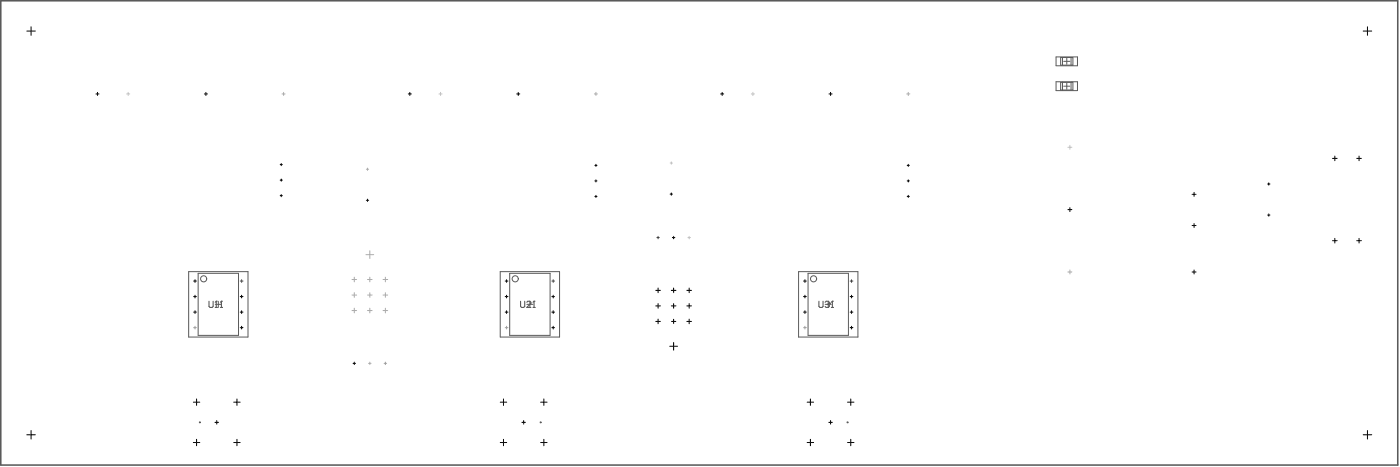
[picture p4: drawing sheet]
<svg xmlns="http://www.w3.org/2000/svg" width="762mm" height="254mm" viewBox="0 0 762 254" stroke-linecap="round" stroke-linejoin="round" font-family="sans-serif">
<g fill="none" stroke="#5a5a5a" stroke-width=".54">
<path d="M575 31h11v5h-11zM577 31h7v4h-7zM578 31v4M579 33h3M580 32v3M583 31v4M575 44h11v5h-11zM577 45h7v4h-7zM578 45v4M579 47h3M580 45v4M583 45v4"/>
<path d="M103 148h32v35h-32zM108 149h22v33h-22zM272 148h32v35h-32zM277 149h22v33h-22zM434 148h33v35h-33zM440 149h22v33h-22zM117 166h3M119 164v3M287 166h3M288 164v3M449 166h3M451 164v3"/>
<circle cx="111" cy="152" r="1.7"/>
<circle cx="280" cy="152" r="1.7"/>
<circle cx="443" cy="152" r="1.7"/>
<circle cx="109" cy="230" r=".3"/>
<circle cx="294" cy="230" r=".3"/>
<circle cx="461" cy="230" r=".3"/>
</g>
<path d="M0 0h760v253h-760z" fill="none" stroke="#5a5a5a" stroke-width=".85"/>
<path d="M114 164v3h2v-3M117 167h1M118 164v3" fill="none" stroke="#5a5a5a" stroke-width=".59"/>
<circle cx="118" cy="164" r=".3" fill="#5a5a5a"/>
<path d="M118 164h-1M120 167h1M120 164v3" fill="none" stroke="#5a5a5a" stroke-width=".59"/>
<circle cx="120" cy="164" r=".3" fill="#5a5a5a"/>
<path d="M120 164h.1M283 164v3h1h1v-3M287 164h2l-2 3h2M290 167h1M291 164v3" fill="none" stroke="#5a5a5a" stroke-width=".59"/>
<circle cx="291" cy="164" r=".3" fill="#5a5a5a"/>
<path d="M291 164h-1M446 164v3h2v-3M449 164h2v1" fill="none" stroke="#5a5a5a" stroke-width=".59"/>
<circle cx="451" cy="165" r=".3" fill="#5a5a5a"/>
<path d="M450 166h1M451 166v1h-2M451 165v1M452 167h1M453 164v3" fill="none" stroke="#5a5a5a" stroke-width=".59"/>
<circle cx="453" cy="164" r=".3" fill="#5a5a5a"/>
<path d="M453 164h-1" fill="none" stroke="#5a5a5a" stroke-width=".59"/>
<g fill="none" stroke="#ababab" stroke-width=".54">
<path d="M153 51h2M154 50v2M323 51h2M324 50v2M493 51h2M494 50v2M199 92h2M200 91v2M199 139h4M201 136v5M191 152h3M193 151v2"/>
<path d="M193 159v3M200 152h2M201 151v2M201 159v3M208 152h3M210 151v2M210 159v3M581 148h2M582 147v2M191 169h3M191 160h3M193 168v2"/>
<path d="M200 169h2M200 160h2M201 168v2M208 169h3M208 160h3M210 168v2M201 198h1M201 197v1"/>
</g>
<g fill="none" stroke="#000" stroke-width=".54">
<path d="M15 17h4M17 15v4M742 17h4M744 15v4M52 51h2M53 50v2M111 51h2M112 50v2M222 51h2M223 50v2M281 51h2M282 50v2"/>
<path d="M392 51h2M393 50v2M451 51h2M452 50v2M152 90h2M152 98h2M153 89v1M153 97v2M324 98h1M324 90h1M324 89v2M324 98v1"/>
<path d="M494 98h1M494 90h1M494 89v2M494 98v1M690 99v2M725 86h2M726 85v2M738 86h3M739 85v2M152 106h2M153 106v1M199 109h2"/>
<path d="M200 108v2M324 107h1M324 106v1M365 106h1M365 105v1M494 107h1M494 106v1M581 114h2M582 113v2M649 106h2M650 105v2M690 117h1"/>
<path d="M690 100h1M690 116v2M366 129h1M366 129v1M649 123h2M650 122v2M725 131h2M726 130v2M738 131h3M739 130v2M105 153h2M106 152v2"/>
<path d="M275 153h1M276 152v2M357 158h2M358 157v2M365 158h3M366 157v2M374 158h2M375 157v2M437 153h2M438 152v2M649 148h2M650 147v2"/>
<path d="M105 170h2M105 161h2M106 161v1M106 169v2M131 170h1M131 161h1M131 178h1M131 161v1M131 169v2M131 177v2M275 170h1M275 161h1"/>
<path d="M276 161v1M276 169v2M300 170h2M300 161h2M300 178h2M301 161v1M301 169v2M301 177v2M357 166h2M357 175h2M358 165v3M358 174v2"/>
<path d="M365 166h3M365 175h3M366 165v3M366 174v2M374 166h2M374 175h2M375 165v3M375 174v2M437 170h2M437 161h2M438 161v1M438 169v2"/>
<path d="M463 170h1M463 161h1M463 178h1M463 161v1M463 169v2M463 177v2M192 198h1M193 197v1M364 188h5M366 186v4M105 219h4M107 217v3"/>
<path d="M127 219h4M129 217v3M272 219h4M274 217v3M294 219h4M296 217v3M439 219h4M441 217v3M461 219h4M463 217v3M15 236h4M17 234v5"/>
<path d="M107 239v3M117 230h2M118 229v2M129 239v3M274 239v3M284 230h2M285 229v2M296 239v3M441 239v3M451 230h2M452 229v2M463 239v3"/>
<path d="M742 236h4M744 234v5M105 241h4M127 241h4M272 241h4M294 241h4M439 241h4M461 241h4"/>
</g>
<path d="M105 178h2M106 177v2M275 178h1M276 177v2M437 178h2M438 177v2M209 198h1M210 197v1" fill="none" stroke="#9e9e9e" stroke-width=".54"/>
<path d="M357 129h2M358 129v1M131 153h1M131 152v2M300 153h2M301 152v2M463 153h1M463 152v2" fill="none" stroke="#454545" stroke-width=".54"/>
<path d="M69 51h2M70 50v2M239 51h2M240 50v2M409 51h1M410 50v2M582 79v2M365 89h1M365 88v1M581 80h2M374 129h2M375 129v1" fill="none" stroke="#c1c1c1" stroke-width=".54"/>
</svg>
